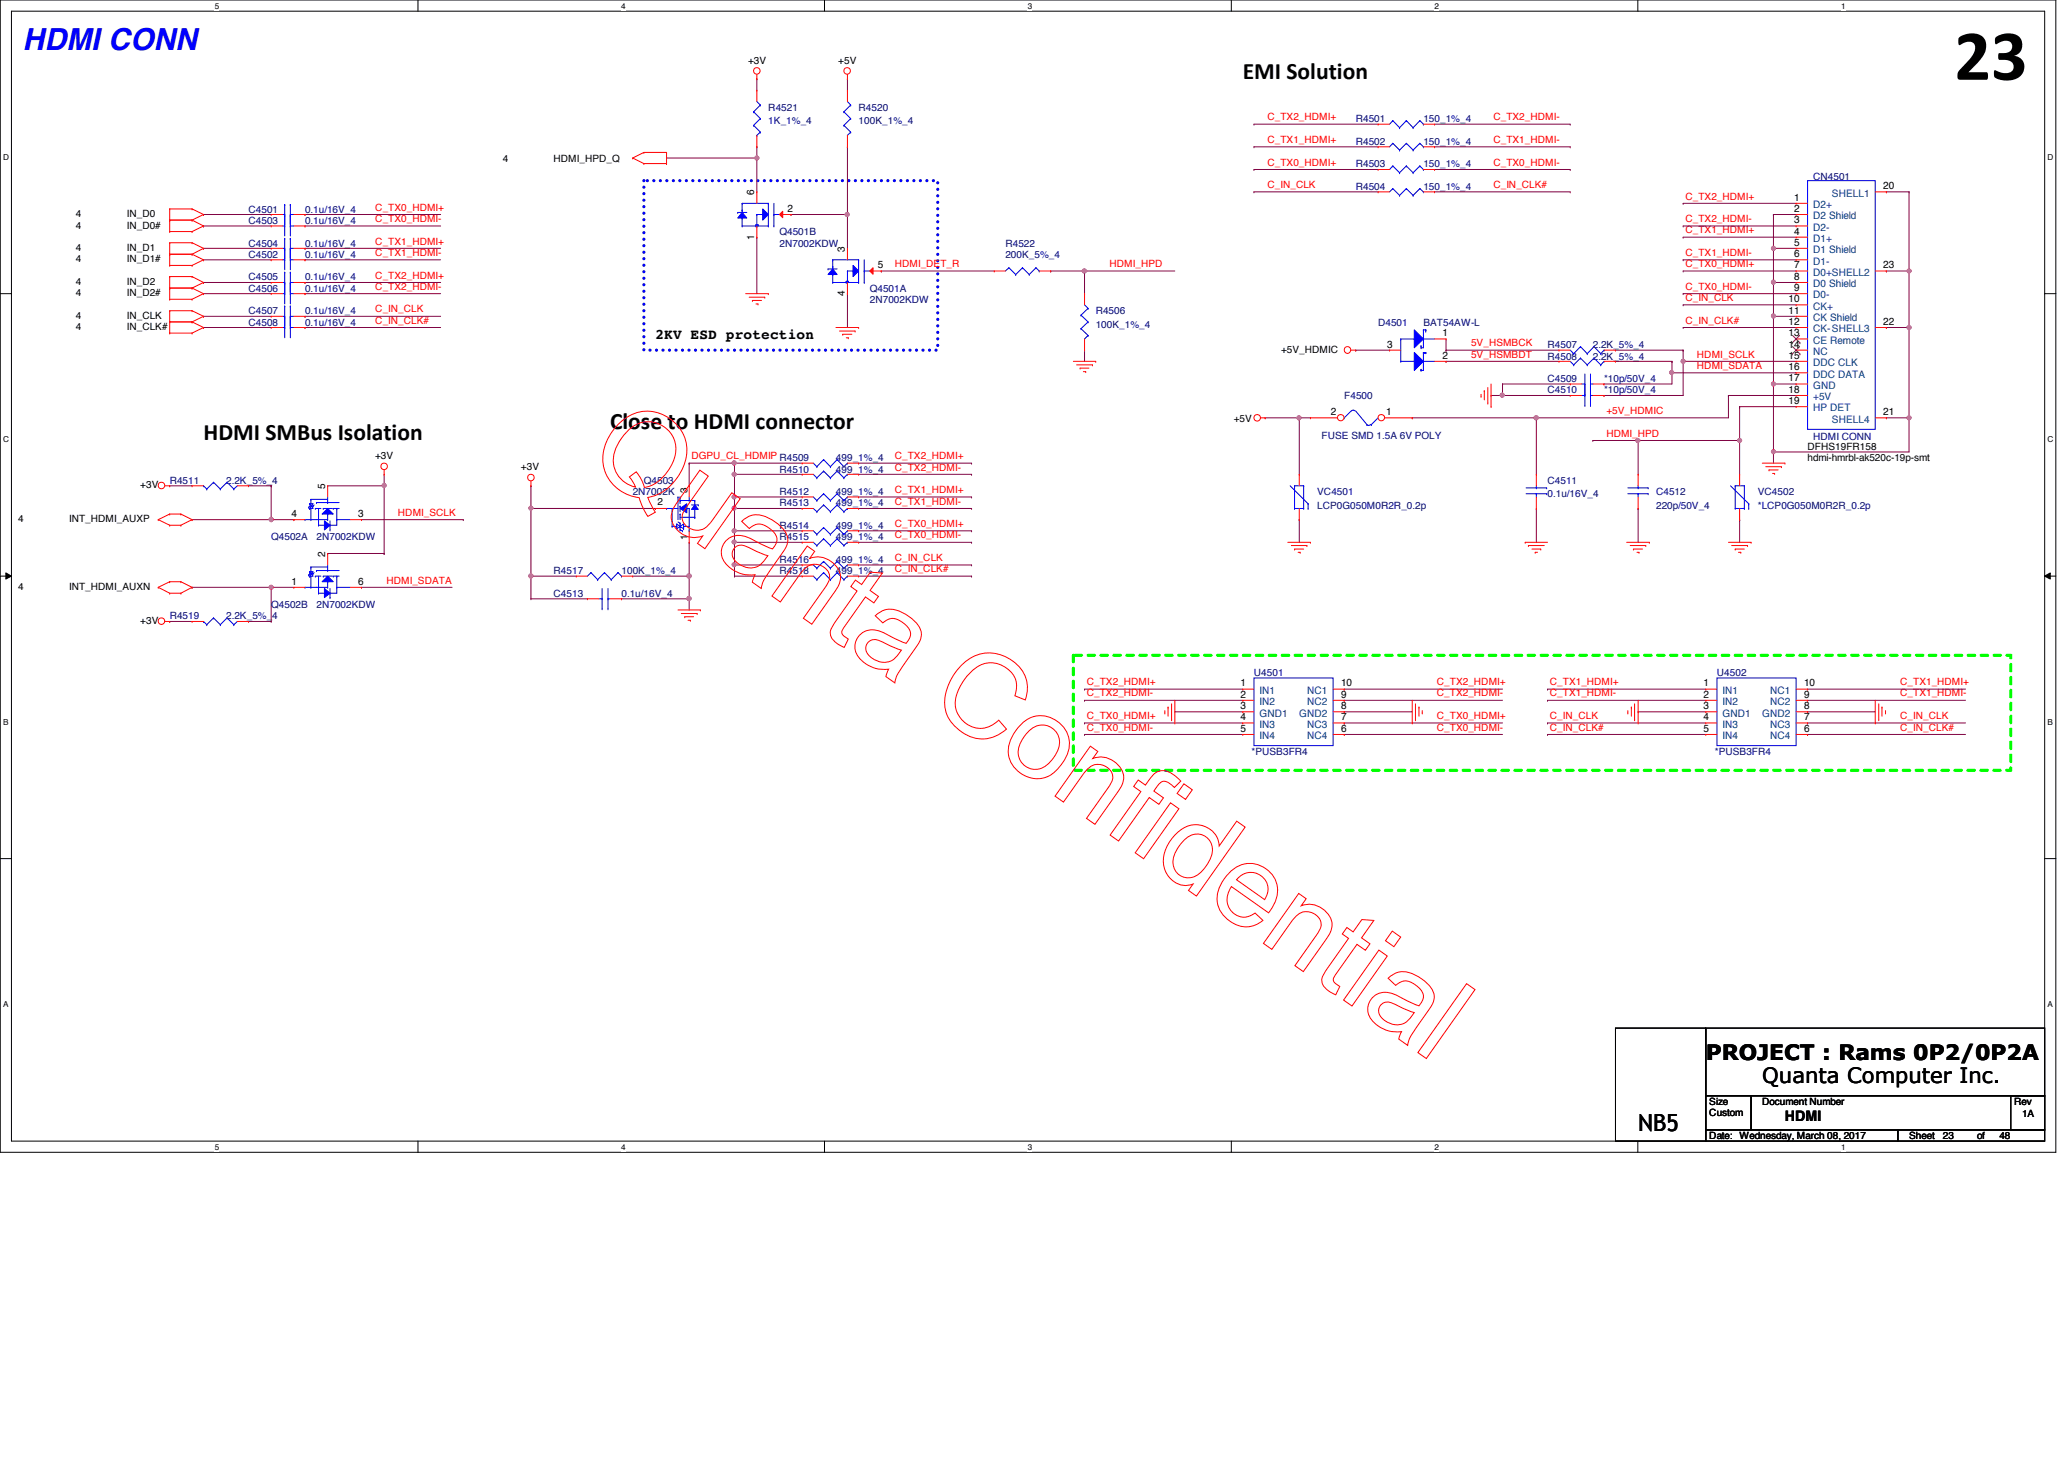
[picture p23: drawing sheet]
<svg xmlns="http://www.w3.org/2000/svg" width="297mm" height="210mm" viewBox="0 0 297 210" stroke-linecap="round" stroke-linejoin="round" font-family="sans-serif">
<defs><g id="words">
<text font-size="10.4" x="281.3" y="11.5">23</text>
<text font-size="4.4" fill="#00f" x="3.3" y="7.2">HDMI CONN</text>
<g font-size="3.4">
<text x="178.9" y="11.3">EMI Solution</text>
<text x="29.3" y="63.3">HDMI SMBus Isolation</text>
<text x="87.8" y="61.7">Close to HDMI connector</text>
<text x="235.8" y="162.6">NB5</text>
</g>
<g font-size="3">
<text x="245.5" y="152.6">PROJECT : Rams 0P2/0P2A</text>
<text x="253.6" y="155.8">Quanta Computer Inc.</text>
</g>
<g font-size="2.1">
<text x="94.3" y="48.8">2KV ESD protection</text>
<text x="256.9" y="161.2">HDMI</text>
</g>
<g font-size="1.5">
<text x="108.5" y="28.1" transform="rotate(-90 108.5 28.1)">6</text>
<text x="258.2" y="28.9">1</text>
<text x="271" y="27.2">20</text>
<text x="108.5" y="34.5" transform="rotate(-90 108.5 34.5)">1</text>
<text x="113.3" y="30.5">2</text>
<text x="258.2" y="32.1">3</text>
<text x="258.2" y="35.3">5</text>
<text x="258.2" y="30.5">2</text>
<text x="258.2" y="33.7">4</text>
<text x="121.6" y="36.2" transform="rotate(-90 121.6 36.2)">3</text>
<text x="126.3" y="38.6">5</text>
<text x="258.2" y="38.6">7</text>
<text x="258.2" y="41.9">9</text>
<text x="258.2" y="37">6</text>
<text x="258.2" y="40.3">8</text>
<text x="271" y="38.6">23</text>
<text x="121.6" y="42.6" transform="rotate(-90 121.6 42.6)">4</text>
<text x="257.4" y="45.1">11</text>
<text x="257.4" y="43.5">10</text>
<text x="257.4" y="46.7">12</text>
<text x="271" y="46.7">22</text>
<text x="199.6" y="50">3</text>
<text x="207.6" y="51.6">2</text>
<text x="207.6" y="48.4">1</text>
<text x="257.4" y="48.4">13</text>
<text x="257.4" y="51.6">15</text>
<text x="257.4" y="50">14</text>
<text x="257.4" y="53.3">16</text>
<text x="191.5" y="59.7">2</text>
<text x="199.5" y="59.7">1</text>
<text x="257.4" y="54.9">17</text>
<text x="257.4" y="58.1">19</text>
<text x="257.4" y="56.5">18</text>
<text x="271" y="59.7">21</text>
<text x="46.8" y="70.4" transform="rotate(-90 46.8 70.4)">5</text>
<text x="41.9" y="74.4">4</text>
<text x="51.6" y="74.4">3</text>
<text x="46.8" y="80.1" transform="rotate(-90 46.8 80.1)">2</text>
<text x="41.9" y="84.1">1</text>
<text x="51.6" y="84.1">6</text>
<text x="178.5" y="98.8">1</text>
<text x="178.5" y="100.4">2</text>
<text x="193" y="100.4">9</text>
<text x="193" y="98.8">10</text>
<text x="245.1" y="98.8">1</text>
<text x="245.1" y="100.4">2</text>
<text x="259.6" y="100.4">9</text>
<text x="259.6" y="98.8">10</text>
<text x="178.5" y="105.3">5</text>
<text x="178.5" y="102">3</text>
<text x="178.5" y="103.6">4</text>
<text x="193" y="103.6">7</text>
<text x="193" y="102">8</text>
<text x="193" y="105.3">6</text>
<text x="245.1" y="105.3">5</text>
<text x="245.1" y="102">3</text>
<text x="245.1" y="103.6">4</text>
<text x="259.6" y="103.6">7</text>
<text x="259.6" y="102">8</text>
<text x="259.6" y="105.3">6</text>
</g>
<g font-size="1.5" fill="#004080">
<text x="260.9" y="29.9">D2+</text>
<text x="263.6" y="28.3">SHELL1</text>
<text x="260.9" y="33.2">D2-</text>
<text x="260.9" y="31.5">D2 Shield</text>
<text x="260.9" y="34.8">D1+</text>
<text x="260.9" y="36.4">D1 Shield</text>
<text x="260.9" y="39.7">D0+SHELL2</text>
<text x="260.9" y="38.1">D1-</text>
<text x="260.9" y="41.3">D0 Shield</text>
<text x="260.9" y="42.9">D0-</text>
<text x="260.9" y="46.2">CK Shield</text>
<text x="260.9" y="44.5">CK+</text>
<text x="260.9" y="47.8">CK-SHELL3</text>
<text x="260.9" y="49.4">CE Remote</text>
<text x="260.9" y="52.7">DDC CLK</text>
<text x="260.9" y="51.1">NC</text>
<text x="260.9" y="55.9">GND</text>
<text x="260.9" y="59.2">HP DET</text>
<text x="260.9" y="54.3">DDC DATA</text>
<text x="260.9" y="57.6">+5V</text>
<text x="263.6" y="60.8">SHELL4</text>
<text x="181.3" y="99.8">IN1</text>
<text x="181.3" y="101.4">IN2</text>
<text x="188.1" y="101.4">NC2</text>
<text x="188.1" y="99.8">NC1</text>
<text x="247.9" y="99.8">IN1</text>
<text x="247.9" y="101.4">IN2</text>
<text x="254.8" y="101.4">NC2</text>
<text x="254.8" y="99.8">NC1</text>
<text x="181.3" y="106.3">IN4</text>
<text x="181.3" y="103.1">GND1</text>
<text x="181.3" y="104.7">IN3</text>
<text x="187" y="103.1">GND2</text>
<text x="188.1" y="104.7">NC3</text>
<text x="188.1" y="106.3">NC4</text>
<text x="247.9" y="106.3">IN4</text>
<text x="247.9" y="103.1">GND1</text>
<text x="247.9" y="104.7">IN3</text>
<text x="253.6" y="103.1">GND2</text>
<text x="254.8" y="104.7">NC3</text>
<text x="254.8" y="106.3">NC4</text>
</g>
<g font-size="1.4">
<text x="107.7" y="9.1">+3V</text>
<text x="120.6" y="9.1">+5V</text>
<text x="72.3" y="23.3">4</text>
<text x="79.7" y="23.3">HDMI_HPD_Q</text>
<text x="10.9" y="32.9">4</text>
<text x="10.9" y="31.2">4</text>
<text x="18.2" y="32.9">IN_D0#</text>
<text x="18.2" y="31.2">IN_D0</text>
<text x="10.9" y="36.1">4</text>
<text x="10.9" y="41">4</text>
<text x="10.9" y="37.8">4</text>
<text x="18.2" y="36.1">IN_D1</text>
<text x="18.2" y="41">IN_D2</text>
<text x="18.2" y="37.8">IN_D1#</text>
<text x="10.9" y="47.5">4</text>
<text x="10.9" y="42.6">4</text>
<text x="10.9" y="45.9">4</text>
<text x="18.2" y="47.5">IN_CLK#</text>
<text x="18.2" y="42.6">IN_D2#</text>
<text x="18.2" y="45.9">IN_CLK</text>
<text x="184.4" y="50.8">+5V_HDMIC</text>
<text x="177.5" y="60.7">+5V</text>
<text x="260.1" y="64.7">DFHS19FR158</text>
<text x="20.2" y="70.3">+3V</text>
<text x="54" y="66">+3V</text>
<text x="75" y="67.6">+3V</text>
<text x="98.9" y="70.9" transform="rotate(-90 98.9 70.9)">3</text>
<text x="260.1" y="66.4">hdmi-hmrbl-ak520c-19p-smt</text>
<text x="2.6" y="75.1">4</text>
<text x="9.9" y="75.1">INT_HDMI_AUXP</text>
<text x="94.6" y="72.7">2</text>
<text x="98.9" y="77.7" transform="rotate(-90 98.9 77.7)">1</text>
<text x="2.6" y="84.9">4</text>
<text x="9.9" y="84.9">INT_HDMI_AUXN</text>
<text x="20.2" y="89.8">+3V</text>
<text x="246" y="159">Size</text>
<text x="246" y="160.5">Custom</text>
<text x="253.6" y="159">Document Number</text>
<text x="289.9" y="159">Rev</text>
<text x="291" y="160.7">1A</text>
<text x="246" y="163.9">Date: Wednesday, March 08, 2017</text>
<text x="274.7" y="163.9">Sheet</text>
<text x="279.6" y="163.9">23</text>
<text x="284.5" y="163.9">of</text>
<text x="287.7" y="163.9">48</text>
</g>
<g font-size="1.4" fill="#000080">
<text x="110.6" y="16">R4521</text>
<text x="110.6" y="17.9">1K_1%_4</text>
<text x="123.6" y="16">R4520</text>
<text x="123.6" y="17.9">100K_1%_4</text>
<text x="195.1" y="17.6">R4501</text>
<text x="204.8" y="17.6">150_1%_4</text>
<text x="195.1" y="20.8">R4502</text>
<text x="204.8" y="20.8">150_1%_4</text>
<text x="195.1" y="27.3">R4504</text>
<text x="195.1" y="24.1">R4503</text>
<text x="204.8" y="27.3">150_1%_4</text>
<text x="204.8" y="24.1">150_1%_4</text>
<text x="260.9" y="25.9">CN4501</text>
<text x="35.8" y="32.2">C4503</text>
<text x="35.8" y="35.5">C4504</text>
<text x="35.8" y="30.6">C4501</text>
<text x="43.9" y="32.2">0.1u/16V_4</text>
<text x="43.9" y="35.5">0.1u/16V_4</text>
<text x="43.9" y="30.6">0.1u/16V_4</text>
<text x="112.2" y="33.9">Q4501B</text>
<text x="112.2" y="35.5">2N7002KDW</text>
<text x="144.7" y="35.5">R4522</text>
<text x="35.8" y="40.3">C4505</text>
<text x="35.8" y="42">C4506</text>
<text x="35.8" y="37.1">C4502</text>
<text x="43.9" y="40.3">0.1u/16V_4</text>
<text x="43.9" y="42">0.1u/16V_4</text>
<text x="43.9" y="37.1">0.1u/16V_4</text>
<text x="125.2" y="42">Q4501A</text>
<text x="144.7" y="37.1">200K_5%_4</text>
<text x="35.8" y="46.9">C4508</text>
<text x="35.8" y="45.2">C4507</text>
<text x="43.9" y="46.9">0.1u/16V_4</text>
<text x="43.9" y="45.2">0.1u/16V_4</text>
<text x="125.2" y="43.6">2N7002KDW</text>
<text x="157.7" y="45.2">R4506</text>
<text x="157.7" y="47.2">100K_1%_4</text>
<text x="198.3" y="46.9">D4501</text>
<text x="204.8" y="46.9">BAT54AW-L</text>
<text x="222.7" y="51.7">R4508</text>
<text x="222.7" y="50.1">R4507</text>
<text x="229.2" y="51.7">2.2K_5%_4</text>
<text x="229.2" y="50.1">2.2K_5%_4</text>
<text x="193.5" y="57.4">F4500</text>
<text x="222.7" y="56.6">C4510</text>
<text x="222.7" y="55">C4509</text>
<text x="230.8" y="56.6">*10p/50V_4</text>
<text x="230.8" y="55">*10p/50V_4</text>
<text x="190.2" y="63.1">FUSE SMD 1.5A 6V POLY</text>
<text x="260.9" y="63.3">HDMI CONN</text>
<text x="24.4" y="69.6">R4511</text>
<text x="32.5" y="69.6">2.2K_5%_4</text>
<text x="91.1" y="71.2">2N7002K</text>
<text x="92.7" y="69.6">Q4503</text>
<text x="112.2" y="68">R4510</text>
<text x="112.2" y="71.2">R4512</text>
<text x="120.3" y="66.4">499_1%_4</text>
<text x="120.3" y="68">499_1%_4</text>
<text x="120.3" y="71.2">499_1%_4</text>
<text x="189.6" y="71.2">VC4501</text>
<text x="222.7" y="69.6">C4511</text>
<text x="222.7" y="71.5">0.1u/16V_4</text>
<text x="238.3" y="71.2">C4512</text>
<text x="253" y="71.2">VC4502</text>
<text x="39" y="77.7">Q4502A</text>
<text x="45.5" y="77.7">2N7002KDW</text>
<text x="112.2" y="77.7">R4515</text>
<text x="112.2" y="76.1">R4514</text>
<text x="112.2" y="72.9">R4513</text>
<text x="120.3" y="77.7">499_1%_4</text>
<text x="120.3" y="76.1">499_1%_4</text>
<text x="120.3" y="72.9">499_1%_4</text>
<text x="189.6" y="73.2">LCP0G050M0R2R_0.2p</text>
<text x="238.3" y="73.2">220p/50V_4</text>
<text x="253" y="73.2">*LCP0G050M0R2R_0.2p</text>
<text x="79.7" y="82.6">R4517</text>
<text x="89.4" y="82.6">100K_1%_4</text>
<text x="112.2" y="81">R4516</text>
<text x="112.2" y="82.6">R4518</text>
<text x="120.3" y="81">499_1%_4</text>
<text x="120.3" y="82.6">499_1%_4</text>
<text x="24.4" y="89.1">R4519</text>
<text x="32.5" y="89.1">2.2K_5%_4</text>
<text x="39" y="87.5">Q4502B</text>
<text x="45.5" y="87.5">2N7002KDW</text>
<text x="79.7" y="85.9">C4513</text>
<text x="89.4" y="85.9">0.1u/16V_4</text>
<text x="180.5" y="97.2">U4501</text>
<text x="247.1" y="97.2">U4502</text>
<text x="180.1" y="108.6">*PUSB3FR4</text>
<text x="246.8" y="108.6">*PUSB3FR4</text>
</g>
<g font-size="1.4" fill="#f00">
<text x="182.4" y="17.3">C_TX2_HDMI+</text>
<text x="214.9" y="17.3">C_TX2_HDMI-</text>
<text x="182.4" y="23.8">C_TX0_HDMI+</text>
<text x="182.4" y="20.6">C_TX1_HDMI+</text>
<text x="214.9" y="20.6">C_TX1_HDMI-</text>
<text x="214.9" y="23.8">C_TX0_HDMI-</text>
<text x="182.4" y="27.1">C_IN_CLK</text>
<text x="214.9" y="27.1">C_IN_CLK#</text>
<text x="242.6" y="28.7">C_TX2_HDMI+</text>
<text x="54" y="30.3">C_TX0_HDMI+</text>
<text x="54" y="32">C_TX0_HDMI-</text>
<text x="54" y="35.2">C_TX1_HDMI+</text>
<text x="242.6" y="33.6">C_TX1_HDMI+</text>
<text x="242.6" y="32">C_TX2_HDMI-</text>
<text x="54" y="40.1">C_TX2_HDMI+</text>
<text x="54" y="41.7">C_TX2_HDMI-</text>
<text x="54" y="36.8">C_TX1_HDMI-</text>
<text x="128.8" y="38.4">HDMI_DET_R</text>
<text x="159.7" y="38.4">HDMI_HPD</text>
<text x="242.6" y="38.4">C_TX0_HDMI+</text>
<text x="242.6" y="41.7">C_TX0_HDMI-</text>
<text x="242.6" y="36.8">C_TX1_HDMI-</text>
<text x="54" y="45">C_IN_CLK</text>
<text x="54" y="46.6">C_IN_CLK#</text>
<text x="242.6" y="43.3">C_IN_CLK</text>
<text x="242.6" y="46.6">C_IN_CLK#</text>
<text x="211.7" y="49.8">5V_HSMBCK</text>
<text x="211.7" y="51.4">5V_HSMBDT</text>
<text x="244.2" y="51.4">HDMI_SCLK</text>
<text x="244.2" y="53.1">HDMI_SDATA</text>
<text x="231.2" y="59.6">+5V_HDMIC</text>
<text x="231.2" y="62.8">HDMI_HPD</text>
<text x="99.5" y="66.1">DGPU_CL_HDMIP R4509</text>
<text x="128.8" y="67.7">C_TX2_HDMI-</text>
<text x="128.8" y="71">C_TX1_HDMI+</text>
<text x="128.8" y="66.1">C_TX2_HDMI+</text>
<text x="57.3" y="74.2">HDMI_SCLK</text>
<text x="128.8" y="75.8">C_TX0_HDMI+</text>
<text x="128.8" y="72.6">C_TX1_HDMI-</text>
<text x="128.8" y="77.5">C_TX0_HDMI-</text>
<text x="55.6" y="83.9">HDMI_SDATA</text>
<text x="128.8" y="80.7">C_IN_CLK</text>
<text x="128.8" y="82.3">C_IN_CLK#</text>
<text x="156.4" y="98.6">C_TX2_HDMI+</text>
<text x="156.4" y="100.2">C_TX2_HDMI-</text>
<text x="206.8" y="98.6">C_TX2_HDMI+</text>
<text x="206.8" y="100.2">C_TX2_HDMI-</text>
<text x="223.1" y="98.6">C_TX1_HDMI+</text>
<text x="223.1" y="100.2">C_TX1_HDMI-</text>
<text x="273.5" y="100.2">C_TX1_HDMI-</text>
<text x="273.5" y="98.6">C_TX1_HDMI+</text>
<text x="156.4" y="103.5">C_TX0_HDMI+</text>
<text x="156.4" y="105.1">C_TX0_HDMI-</text>
<text x="206.8" y="103.5">C_TX0_HDMI+</text>
<text x="206.8" y="105.1">C_TX0_HDMI-</text>
<text x="223.1" y="103.5">C_IN_CLK</text>
<text x="223.1" y="105.1">C_IN_CLK#</text>
<text x="273.5" y="103.5">C_IN_CLK</text>
<text x="273.5" y="105.1">C_IN_CLK#</text>
</g>
<g font-size="1.2">
<text x="30.9" y="1.2">5</text>
<text x="89.4" y="1.2">4</text>
<text x="147.9" y="1.2">3</text>
<text x="206.5" y="1.2">2</text>
<text x="265" y="1.2">1</text>
<text x=".5" y="23">D</text>
<text x="294.7" y="23">D</text>
<text x=".5" y="63.6">C</text>
<text x="294.7" y="63.6">C</text>
<text x=".5" y="104.3">B</text>
<text x="294.7" y="104.3">B</text>
<text x=".5" y="144.9">A</text>
<text x="294.7" y="144.9">A</text>
<text x="30.9" y="165.4">5</text>
<text x="89.4" y="165.4">4</text>
<text x="147.9" y="165.4">3</text>
<text x="206.5" y="165.4">2</text>
<text x="265" y="165.4">1</text>
</g>
</g></defs>
<path d="M0 0h295.9v165.8h-295.9zM1.6 1.6h292.7v162.6h-292.7z" fill="none" stroke="#000" stroke-width=".14"/>
<g fill="#fff">
<path d="M30.9 .2h.6v1.3h-.6z"/>
<path d="M30.9 164.3h.6v1.4h-.6z"/>
</g>
<path d="M60.2 0v1.6M60.2 164.2v1.6" fill="none" stroke="#000" stroke-width=".14"/>
<g fill="#fff">
<path d="M89.4 .2h.6v1.3h-.6z"/>
<path d="M89.4 164.3h.6v1.4h-.6z"/>
</g>
<path d="M118.7 0v1.6M118.7 164.2v1.6" fill="none" stroke="#000" stroke-width=".14"/>
<g fill="#fff">
<path d="M147.9 .2h.6v1.3h-.6z"/>
<path d="M147.9 164.3h.6v1.4h-.6z"/>
</g>
<path d="M177.2 0v1.6M177.2 164.2v1.6" fill="none" stroke="#000" stroke-width=".14"/>
<g fill="#fff">
<path d="M206.5 .2h.5v1.3h-.5z"/>
<path d="M206.5 164.3h.5v1.4h-.5z"/>
</g>
<path d="M235.7 0v1.6M235.7 164.2v1.6" fill="none" stroke="#000" stroke-width=".14"/>
<g fill="#fff">
<path d="M265 .2h.6v1.3h-.6z"/>
<path d="M265 164.3h.6v1.4h-.6z"/>
<path d="M.5 21.9h.8v1.3h-.8z"/>
<path d="M294.7 21.9h.8v1.3h-.8z"/>
<path d="M.5 62.6h.8v1.3h-.8z"/>
<path d="M294.7 62.6h.8v1.3h-.8z"/>
</g>
<path d="M0 42.2h1.6M294.3 42.2h1.6" fill="none" stroke="#000" stroke-width=".14"/>
<g fill="#fff">
<path d="M.5 103.2h.7v1.3h-.7z"/>
<path d="M294.7 103.2h.7v1.3h-.7z"/>
</g>
<path d="M0 82.9h1.6M.8 82.4l.8 .5-.8 .4zM294.3 82.9l.8-.5v.9zM294.3 82.9h1.6" fill="none" stroke="#000" stroke-width=".14"/>
<path d="M.8 82.4l.8 .5-.8 .4zM294.3 82.9l.8-.5v.9z" fill="#000"/>
<g fill="#fff">
<path d="M.5 143.8h.7v1.4h-.7z"/>
<path d="M294.7 143.8h.7v1.4h-.7z"/>
</g>
<path d="M0 123.5h1.6M294.3 123.5h1.6" fill="none" stroke="#000" stroke-width=".14"/>
<path d="M154.5 94.3h134.9v16.5h-134.9z" fill="none" stroke="#0f0" stroke-width=".47" stroke-dasharray=".9 .9"/>
<path d="M92.7 26h42.3v24.4h-42.3z" fill="none" stroke="#00f" stroke-width=".47" stroke-dasharray="0 .9"/>
<path d="M221.1 60.1h.1M221.1 60.1h27.6" fill="none" stroke="#800040" stroke-width=".14"/>
<circle cx="221.1" cy="60.1" r=".31" fill="#f0f"/>
<circle cx="221.1" cy="60.1" r=".31" fill="none" stroke="#f0f" stroke-width=".14"/>
<path d="M182.1 60.1h.1M182.1 60.1h4.9" fill="none" stroke="#800040" stroke-width=".14"/>
<circle cx="186.9" cy="60.1" r=".3" fill="#f0f"/>
<circle cx="186.9" cy="60.1" r=".3" fill="none" stroke="#f0f" stroke-width=".14"/>
<g fill="none" stroke="#800040" stroke-width=".14">
<path d="M271.5 39h.1M271.5 39h3.2M274.7 39h.1M274.7 39v8.1M187 74.8h.1M187 60.1h.1M187 60.1v8.1M187 74.8v3.2M187 60.1h1.6M221.1 73.2h.1M221.1 60.1h.1M221.1 60.1v8.1"/>
<path d="M221.1 73.2v4.8"/>
</g>
<circle cx="274.7" cy="47.1" r=".3" fill="#f0f"/>
<circle cx="274.7" cy="47.1" r=".3" fill="none" stroke="#f0f" stroke-width=".14"/>
<circle cx="274.7" cy="39" r=".3" fill="#f0f"/>
<circle cx="274.7" cy="39" r=".3" fill="none" stroke="#f0f" stroke-width=".14"/>
<path d="M274.7 27.6h.1M274.7 27.6v11.4M271.5 47.1h.1M271.5 47.1h3.2M274.7 47.1h.1M274.7 47.1v17.9M274.7 60.1h.1" fill="none" stroke="#800040" stroke-width=".14"/>
<circle cx="274.7" cy="60.1" r=".3" fill="#f0f"/>
<circle cx="274.7" cy="60.1" r=".3" fill="none" stroke="#f0f" stroke-width=".14"/>
<path d="M255.2 65h.1M255.2 65h19.5" fill="none" stroke="#800040" stroke-width=".14"/>
<circle cx="255.2" cy="65" r=".3" fill="#f0f"/>
<circle cx="255.2" cy="65" r=".3" fill="none" stroke="#f0f" stroke-width=".14"/>
<path d="M255.2 40.6h.1M255.2 40.6h3.3M255.2 40.6v4.9M271.5 60.1h.1M271.5 60.1h3.2" fill="none" stroke="#800040" stroke-width=".14"/>
<circle cx="255.2" cy="45.5" r=".3" fill="#f0f"/>
<circle cx="255.2" cy="45.5" r=".3" fill="none" stroke="#f0f" stroke-width=".14"/>
<circle cx="255.2" cy="40.6" r=".3" fill="#f0f"/>
<circle cx="255.2" cy="40.6" r=".3" fill="none" stroke="#f0f" stroke-width=".14"/>
<g fill="none" stroke="#800040" stroke-width=".14">
<path d="M255.2 30.9h.1M255.2 35.7h.1M255.2 30.9h3.3M255.2 35.7v4.9M255.2 35.7h3.3M240.6 52h.1M240.6 52v1.6M242.2 50.4h.1M242.2 50.4v1.6M250.4 58.5h.1M250.4 58.5h8.1M255.2 45.5h.1"/>
<path d="M255.2 45.5v9.7M255.2 65h.1M255.2 65v1.6"/>
</g>
<circle cx="240.6" cy="53.6" r=".3" fill="#f0f"/>
<circle cx="240.6" cy="53.6" r=".3" fill="none" stroke="#f0f" stroke-width=".14"/>
<path d="M255.2 30.9h.1M255.2 30.9v4.8M250.4 58.5h.1M250.4 58.5v4.9" fill="none" stroke="#800040" stroke-width=".14"/>
<circle cx="255.2" cy="35.7" r=".3" fill="#f0f"/>
<circle cx="255.2" cy="35.7" r=".3" fill="none" stroke="#f0f" stroke-width=".14"/>
<path d="M214.6 56.9h.1M214.6 56.9h11.4M216.2 55.2h.1M216.2 56.9h.1M216.2 55.2h9.8M216.2 55.2v1.7M230.8 56.9h.1M230.8 55.2h.1M230.8 55.2h9.8M230.8 56.9h11.4M255.2 55.2h.1M255.2 55.2h3.3" fill="none" stroke="#800040" stroke-width=".14"/>
<circle cx="216.2" cy="56.8" r=".3" fill="#f0f"/>
<circle cx="216.2" cy="56.8" r=".3" fill="none" stroke="#f0f" stroke-width=".14"/>
<path d="M250.4 63.4h.1M250.4 63.4v4.8" fill="none" stroke="#800040" stroke-width=".14"/>
<circle cx="250.4" cy="63.4" r=".3" fill="#f0f"/>
<circle cx="250.4" cy="63.4" r=".3" fill="none" stroke="#f0f" stroke-width=".14"/>
<path d="M242.2 52h.1M242.2 52v4.9" fill="none" stroke="#800040" stroke-width=".14"/>
<circle cx="242.2" cy="52" r=".3" fill="#f0f"/>
<circle cx="242.2" cy="52" r=".3" fill="none" stroke="#f0f" stroke-width=".14"/>
<g fill="none" stroke="#800040" stroke-width=".14">
<path d="M242.2 34.1h.1M242.2 39h.1M242.2 29.3h.1M242.2 32.5h.1M242.2 37.4h.1M242.2 34.1h16.3M242.2 39h16.3M242.2 29.3h16.3M242.2 32.5h16.3M242.2 37.4h16.3M271.5 27.6h.1M271.5 27.6h3.2"/>
<path d="M240.6 53.6h.1M240.6 53.6v1.6M240.6 53.6h17.9M242.2 52h.1M242.2 42.2h.1M242.2 52h16.3M242.2 42.2h16.3M248.7 56.9h.1M248.7 56.9h9.8M248.7 56.9v3.2M255.2 45.5h.1M255.2 55.2h.1"/>
<path d="M255.2 45.5h3.3M255.2 55.2v9.8M250.4 74.8h.1M250.4 74.8v3.2"/>
</g>
<circle cx="255.2" cy="55.2" r=".3" fill="#f0f"/>
<circle cx="255.2" cy="55.2" r=".3" fill="none" stroke="#f0f" stroke-width=".14"/>
<path d="M235.8 63.4h.1M235.8 63.4v4.8" fill="none" stroke="#800040" stroke-width=".14"/>
<circle cx="235.7" cy="63.4" r=".3" fill="#f0f"/>
<circle cx="235.7" cy="63.4" r=".3" fill="none" stroke="#f0f" stroke-width=".14"/>
<g fill="none" stroke="#800040" stroke-width=".14">
<path d="M180.5 17.9h.1M180.5 17.9h17.8M29.3 37.4h.1M29.3 35.7h.1M29.3 32.5h.1M29.3 30.9h.1M29.3 37.4h9.7M29.3 35.7h9.7M29.3 32.5h9.7M29.3 30.9h9.7M43.9 30.9h.1M43.9 32.5h.1"/>
<path d="M43.9 35.7h.1M43.9 37.4h.1M43.9 37.4h19.5M43.9 35.7h19.5M43.9 32.5h19.5M43.9 30.9h19.5M180.5 27.6h.1M180.5 24.4h.1M180.5 21.1h.1M180.5 27.6h17.8M180.5 24.4h17.8M180.5 21.1h17.8"/>
<path d="M29.3 45.5h.1M29.3 47.1h.1M29.3 42.2h.1M29.3 40.6h.1M29.3 47.1h9.7M29.3 45.5h9.7M29.3 42.2h9.7M29.3 40.6h9.7M43.9 45.5h.1M43.9 47.1h.1M43.9 40.6h.1M43.9 42.2h.1"/>
<path d="M43.9 47.1h19.5M43.9 45.5h19.5M43.9 42.2h19.5M43.9 40.6h19.5M195.1 50.4h.1M195.1 50.4h4.9M208.1 50.4h.1M208.1 50.4h16.3M242.2 43.9h.1M242.2 47.1h.1M242.2 43.9h16.3M242.2 47.1h16.3"/>
<path d="M27.6 74.8h.1M27.6 74.8h11.4M52 74.8h14.7M66.7 74.8h.1M229.2 63.4h.1M229.2 63.4h21.2M235.8 63.4h.1M52 84.5h.1M52 84.5h13.1"/>
</g>
<circle cx="39" cy="74.7" r=".31" fill="#f0f"/>
<circle cx="39" cy="74.7" r=".31" fill="none" stroke="#f0f" stroke-width=".14"/>
<path d="M39 69.9h.1M39 69.9v4.9M47.2 79.6h8.1M55.3 69.9h.1M55.3 79.6h.1M55.3 68.2v11.4" fill="none" stroke="#800040" stroke-width=".14"/>
<circle cx="55.3" cy="69.8" r=".3" fill="#f0f"/>
<circle cx="55.3" cy="69.8" r=".3" fill="none" stroke="#f0f" stroke-width=".14"/>
<path d="M39 74.8h3.3M42.3 74.8h.1M27.6 84.5h.1M27.6 84.5h11.4" fill="none" stroke="#800040" stroke-width=".14"/>
<circle cx="39" cy="84.5" r=".3" fill="#f0f"/>
<circle cx="39" cy="84.5" r=".3" fill="none" stroke="#f0f" stroke-width=".14"/>
<path d="M24.4 69.9h.1M24.4 69.9h3.2M24.4 89.4h.1M24.4 89.4h3.2M39 84.5h.1M39 84.5v4.9M76.4 86.1h.1M76.4 82.9h.1M76.4 86.1h8.1M76.4 82.9v3.2" fill="none" stroke="#800040" stroke-width=".14"/>
<circle cx="76.4" cy="82.9" r=".31" fill="#f0f"/>
<circle cx="76.4" cy="82.9" r=".31" fill="none" stroke="#f0f" stroke-width=".14"/>
<path d="M76.4 82.9h.1M76.4 82.9h6.5M89.4 86.1h.1M99.2 82.9h.1M99.2 82.9v3.2h-9.8" fill="none" stroke="#800040" stroke-width=".14"/>
<circle cx="99.2" cy="86.1" r=".31" fill="#f0f"/>
<circle cx="99.2" cy="86.1" r=".31" fill="none" stroke="#f0f" stroke-width=".14"/>
<circle cx="99.2" cy="82.9" r=".32" fill="#f0f"/>
<circle cx="99.2" cy="82.9" r=".32" fill="none" stroke="#f0f" stroke-width=".14"/>
<path d="M76.4 73.2h17.9M94.3 73.2h.1M99.2 66.6h.1M99.2 66.6h6.5M105.7 66.6h.1M105.7 78h.1M105.7 66.6v1.6M105.7 78h9.7M99.2 86.1h.1M99.2 86.1v1.7M105.7 81.3h.1M105.7 81.3v1.6" fill="none" stroke="#800040" stroke-width=".14"/>
<circle cx="105.7" cy="78" r=".3" fill="#f0f"/>
<circle cx="105.7" cy="78" r=".3" fill="none" stroke="#f0f" stroke-width=".14"/>
<path d="M105.7 76.4h.1M105.7 76.4h9.7" fill="none" stroke="#800040" stroke-width=".14"/>
<circle cx="105.7" cy="76.4" r=".3" fill="#f0f"/>
<circle cx="105.7" cy="76.4" r=".3" fill="none" stroke="#f0f" stroke-width=".14"/>
<path d="M105.7 71.5h.1M105.7 71.5h9.7" fill="none" stroke="#800040" stroke-width=".14"/>
<circle cx="105.7" cy="71.5" r=".3" fill="#f0f"/>
<circle cx="105.7" cy="71.5" r=".3" fill="none" stroke="#f0f" stroke-width=".14"/>
<path d="M105.7 73.2h.1M105.7 73.2h9.7" fill="none" stroke="#800040" stroke-width=".14"/>
<circle cx="105.7" cy="73.1" r=".3" fill="#f0f"/>
<circle cx="105.7" cy="73.1" r=".3" fill="none" stroke="#f0f" stroke-width=".14"/>
<path d="M105.7 76.4h.1M105.7 68.2h.1M105.7 68.2v3.3M105.7 76.4v1.6M105.7 82.9h.1M105.7 81.3h.1M105.7 82.9h9.7M105.7 81.3h9.7" fill="none" stroke="#800040" stroke-width=".14"/>
<circle cx="105.7" cy="81.2" r=".3" fill="#f0f"/>
<circle cx="105.7" cy="81.2" r=".3" fill="none" stroke="#f0f" stroke-width=".14"/>
<path d="M105.7 73.2h.1M105.7 71.5h.1M105.7 66.6h.1M105.7 71.5v4.9M105.7 66.6h9.7" fill="none" stroke="#800040" stroke-width=".14"/>
<circle cx="105.7" cy="66.6" r=".31" fill="#f0f"/>
<circle cx="105.7" cy="66.6" r=".31" fill="none" stroke="#f0f" stroke-width=".14"/>
<path d="M76.4 73.2h.1M76.4 73.2v9.7M105.7 78h.1M105.7 78v3.3" fill="none" stroke="#800040" stroke-width=".14"/>
<circle cx="76.4" cy="73.1" r=".3" fill="#f0f"/>
<circle cx="76.4" cy="73.1" r=".3" fill="none" stroke="#f0f" stroke-width=".14"/>
<path d="M105.7 68.2h.1M105.7 68.2h9.7" fill="none" stroke="#800040" stroke-width=".14"/>
<circle cx="105.7" cy="68.2" r=".3" fill="#f0f"/>
<circle cx="105.7" cy="68.2" r=".3" fill="none" stroke="#f0f" stroke-width=".14"/>
<g fill="none" stroke="#800040" stroke-width=".14">
<path d="M108.9 21.1h.1M108.9 21.1v1.6M208.1 52h.1M208.1 50.4h.1M208.1 52h16.3M208.1 48.8v1.6M47.2 69.9h8.1M55.3 69.9h.1M76.4 69.9h.1M76.4 69.9v3.3M99.2 66.6h.1M99.2 78h.1"/>
<path d="M99.2 66.6v3.3M99.2 78v4.9M203.2 60.1h.1M203.2 60.1h17.9M235.8 73.2h.1M235.8 73.2v4.8M39 84.5h.1M39 84.5h3.3M156.1 99.1h.1M156.1 99.1h22.8M193.5 99.1h.1M193.5 99.1h22.7"/>
<path d="M222.7 99.1h.1M222.7 99.1h22.8M260.1 99.1h.1M260.1 99.1h22.8M156.1 100.8h.1M156.1 104h.1M156.1 105.7h.1M156.1 100.8h22.8M156.1 104h22.8M156.1 105.7h22.8M169.1 102.4h.1M169.1 102.4h9.8"/>
<path d="M193.5 102.4h.1M193.5 100.8h.1M193.5 104h.1M193.5 105.7h.1M193.5 100.8h22.7M193.5 104h22.7M193.5 102.4h9.7M193.5 105.7h22.7M222.7 100.8h.1M222.7 104h.1M222.7 105.7h.1M222.7 100.8h22.8"/>
<path d="M222.7 104h22.8M222.7 105.7h22.8M235.8 102.4h.1M235.8 102.4h9.7M260.1 100.8h.1M260.1 102.4h.1M260.1 104h.1M260.1 105.7h.1M260.1 100.8h22.8M260.1 104h22.8M260.1 102.4h9.8M260.1 105.7h22.8"/>
</g>
<circle cx="108.9" cy="22.7" r=".3" fill="#f0f"/>
<circle cx="108.9" cy="22.7" r=".3" fill="none" stroke="#f0f" stroke-width=".14"/>
<path d="M108.9 11.3h.1M108.9 11.3v1.7M156.1 39h.1M156.1 39h13" fill="none" stroke="#800040" stroke-width=".14"/>
<circle cx="156.1" cy="39" r=".31" fill="#f0f"/>
<circle cx="156.1" cy="39" r=".31" fill="none" stroke="#f0f" stroke-width=".14"/>
<path d="M108.9 22.7h.1M108.9 22.7v4.9M113.8 30.9h.1M113.8 30.9h8.2M122 30.9h.1M122 21.1h.1M122 21.1v14.6M126.8 39h.1M126.8 39h16.3M122 42.2h.1M122 42.2v4.9" fill="none" stroke="#800040" stroke-width=".14"/>
<circle cx="121.9" cy="30.9" r=".3" fill="#f0f"/>
<circle cx="121.9" cy="30.9" r=".3" fill="none" stroke="#f0f" stroke-width=".14"/>
<g fill="none" stroke="#800040" stroke-width=".14">
<path d="M122 11.3h.1M122 11.3v1.7M206.5 17.9h19.5M226 17.9h.1M95.9 22.7h.1M95.9 22.7h13M108.9 34.1h.1M108.9 34.1v8.1M151.2 39h.1M151.2 39h4.9M156.1 39h.1M156.1 39v3.2"/>
<path d="M206.5 21.1h19.5M206.5 27.6h19.5M206.5 24.4h19.5M226 21.1h.1M226 27.6h.1M226 24.4h.1M156.1 50.4h.1M156.1 50.4v1.6M232.5 50.4h9.7M232.5 52h8.1M240.6 52h.1M242.2 50.4h.1"/>
<path d="M35.8 69.9h3.2M39 69.9h.1M123.6 76.4h16.2M123.6 68.2h16.2M123.6 73.2h16.2M123.6 71.5h16.2M123.6 78h16.2M123.6 66.6h16.2M139.8 76.4h.1M139.8 68.2h.1M139.8 73.2h.1M139.8 71.5h.1"/>
<path d="M139.8 78h.1M139.8 66.6h.1M35.8 89.4h3.2M39 89.4h.1M91.1 82.9h8.1M99.2 82.9h.1M123.6 82.9h16.2M123.6 81.3h16.2M139.8 81.3h.1M139.8 82.9h.1"/>
</g>
<g fill="none" stroke="#f00" stroke-width=".14">
<path d="M108.9 11.3h.1M108.9 10.7v.6M122 11.3h.1M122 13h.1M122 10.7v.6M122 13v1.6M122 19.5v1.6M24.4 36.6h.1M24.4 34.9h.1M24.4 33.3h.1M24.4 31.7h.1M24.4 30.1h.1"/>
<path d="M24.4 39.8h.1M24.4 38.2h.1M24.4 36.6h3.2M24.4 30.1v3.2M24.4 34.9v3.3M24.4 39.8v3.3M24.4 34.9h3.2M24.4 33.3h3.2M24.4 31.7h3.2M24.4 30.1h3.2M24.4 39.8h3.2M24.4 38.2h3.2"/>
<path d="M27.6 36.6h.1M27.6 34.9h.1M27.6 33.3h.1M27.6 31.7h.1M27.6 30.1h.1M27.6 39.8h.1M27.6 38.2h.1M27.6 34.9l1.7 .8M27.6 31.7l1.7 .8M27.6 30.1l1.7 .8M27.6 39.8l1.7 .8M27.6 36.6l1.7 .8"/>
<path d="M29.3 35.7h.1M29.3 32.5h.1M29.3 30.9h.1M29.3 37.4h.1M29.3 35.7l-1.7 .9M29.3 32.5l-1.7 .8M29.3 30.9l-1.7 .8M29.3 37.4l-1.7 .8M91.1 22.7h.1M91.1 22.7l1.6 .8M92.7 23.5h.1M92.7 21.9h.1"/>
<path d="M92.7 23.5h3.2M92.7 21.9h3.2M92.7 21.9l-1.6 .8M95.9 23.5h.1M95.9 21.9h.1M95.9 21.9v1.6M122 21.1h.1M198.3 27.6h.1M198.3 27.6h1.7M204.8 27.6h1.7M206.5 27.6h.1M258.5 29.3h.1"/>
<path d="M258.5 32.5h.1M258.5 35.7h.1M258.5 39h.1M258.5 30.9h.1M258.5 34.1h.1M258.5 37.4h.1M258.5 29.3h1.6M258.5 32.5h1.6M258.5 35.7h1.6M258.5 39h1.6M258.5 30.9h1.6M258.5 34.1h1.6"/>
<path d="M258.5 37.4h1.6M269.9 27.6h1.6M269.9 39h1.6M271.5 27.6h.1M271.5 39h.1M24.4 47.9h.1M24.4 46.3h.1M24.4 43.1h.1M24.4 41.4h.1M24.4 44.7h.1M24.4 44.7v3.2M24.4 47.9h3.2"/>
<path d="M24.4 46.3h3.2M24.4 43.1h3.2M24.4 41.4h3.2M24.4 44.7h3.2M27.6 47.9h.1M27.6 46.3h.1M27.6 43.1h.1M27.6 41.4h.1M27.6 44.7h.1M27.6 46.3l1.7 .8M27.6 41.4l1.7 .8M27.6 44.7l1.7 .8"/>
<path d="M29.3 47.1h.1M29.3 42.2h.1M29.3 40.6h.1M29.3 45.5h.1M29.3 47.1l-1.7 .8M29.3 42.2l-1.7 .9M29.3 40.6l-1.7 .8M29.3 45.5l-1.7 .8M39 47.1h.1M39 47.1h1.7M42.3 47.1h1.6M43.9 47.1h.1"/>
<path d="M107.3 42.2h3.3M107.8 42.8h2.3M108.3 43.2h.1M108.3 43.2h1.3M108.8 43.7h.3M109.1 43.7h.1M110.1 42.8h.1M110.6 42.2h.1M120.3 47.1h3.3M120.8 47.6h2.3M121.3 48.1h.1M121.3 48.1h1.3"/>
<path d="M121.8 48.6h.3M122.1 48.6h.1M123.1 47.6h.1M123.6 47.1h.1M154.5 52h3.2M154.9 52.5h2.3M155.4 53h.1M155.4 53h1.3M155.9 53.5h.3M156.2 53.5h.1M157.2 52.5h.1M157.7 52h.1"/>
<path d="M194.4 50.4h.7M195.1 50.4h.1M213.1 57h.1M213.1 56.7v.3M213.6 56.2h.1M213.6 56.2v1.3M214.1 58h.1M214.1 55.8v2.2M214.6 58.5h.1M214.6 55.2v3.3M224.4 52h.1M224.4 52h1.6"/>
<path d="M230.8 52h1.7M232.5 52h.1M258.5 42.2h.1M258.5 45.5h.1M258.5 48.8h.1M258.5 52h.1M258.5 55.2h.1M258.5 58.5h.1M258.5 40.6h.1M258.5 43.9h.1M258.5 47.1h.1M258.5 50.4h.1"/>
<path d="M258.5 53.6h.1M258.5 56.9h.1M258.5 50.4h1.6M258.5 47.1h1.6M258.5 42.2h1.6M258.5 52h1.6M258.5 45.5h1.6M258.5 48.8h1.6M258.5 55.2h1.6M258.5 58.5h1.6M258.5 40.6h1.6M258.5 43.9h1.6"/>
<path d="M258.5 53.6h1.6M258.5 56.9h1.6M269.9 47.1h1.6M271.5 47.1h.1M22.8 74.8h.1M22.8 74.8l1.6 .8M23.7 69.9h.7M24.4 74h.1M24.4 75.6h.1M24.4 69.9h.1M24.4 74l-1.6 .8M24.4 74h1.6"/>
<path d="M24.4 75.6h1.6M26 74h.1M26 75.6h.1M26 74l1.6 .8M27.6 74.8h.1M27.6 74.8l-1.6 .8M55.3 68.2h.1M55.3 67.6v.6M76.4 69.9h.1M76.4 69.2v.7M115.4 66.6h.1M115.4 78h.1"/>
<path d="M115.4 78h1.6M115.4 66.6h1.6M122 78h1.6M122 66.6h1.6M123.6 66.6h.1M123.6 78h.1M181.4 60.1h.7M182.1 60.1h.1M185.3 78h3.3M185.8 78.5h2.3M186.3 79h.1M186.3 79h1.3"/>
<path d="M186.8 79.5h.3M187.1 79.5h.1M188.1 78.5h.1M188.6 78h.1M219.5 78h.1M219.5 78h3.2M220 78.5h.1M220 78.5h2.2M220.5 79h1.2M220.9 79.5h.1M220.9 79.5h.4M221.7 79h.1"/>
<path d="M234.1 78h3.3M234.6 78.5h2.3M235.1 79h.1M235.1 79h1.3M235.6 79.5h.3M235.8 68.2h.1M235.8 73.2h.1M235.8 68.2v1.7M235.8 71.5v1.7M235.9 79.5h.1M236.9 78.5h.1M237.4 78h.1"/>
<path d="M248.7 78h3.3M249.2 78.5h2.3M249.7 79h.1M249.7 79h1.3M250.2 79.5h.3M250.5 79.5h.1M251.5 78.5h.1M252 78h.1M253.6 66.6h3.3M254.1 67.1h2.3M254.6 67.6h.1M254.6 67.6h1.3"/>
<path d="M255.1 68.1h.3M255.4 68.1h.1M256.4 67.1h.1M256.9 66.6h.1M269.9 60.1h1.6M271.5 60.1h.1M22.8 84.5h.1M22.8 84.5l1.6 .8M23.7 89.4h.7M24.4 83.7h.1M24.4 85.3h.1M24.4 89.4h.1"/>
<path d="M24.4 83.7l-1.6 .8M24.4 83.7h1.6M24.4 85.3h1.6M26 83.7h.1M26 85.3h.1M26 83.7l1.6 .8M27.6 84.5h.1M27.6 89.4h.1M27.6 84.5l-1.6 .8M27.6 89.4h1.7M34.2 89.4h1.6M35.8 89.4h.1"/>
<path d="M97.6 87.8h3.2M98 88.3h2.3M98.5 88.7h.1M98.5 88.7h1.3M99 89.2h.4M99.4 89.2h.1M100.3 88.3h.1M100.8 87.8h.1M115.4 81.3h.1M115.4 81.3h1.6M122 81.3h1.6M123.6 81.3h.1"/>
<path d="M167.6 102.6h.1M167.6 102.2v.4M168.1 101.7h.1M168.1 101.7v1.3M168.6 103.5h.1M168.6 101.3v2.2M169.1 104h.1M169.1 100.8v3.2M203.2 104h.1M203.2 100.8v3.2M203.7 103.5h.1M203.7 101.3v2.2"/>
<path d="M204.2 101.7h.1M204.2 101.7v1.3M204.7 102.6h.1M204.7 102.2v.4M234.3 102.6h.1M234.3 102.2v.4M234.8 101.7h.1M234.8 101.7v1.3M235.2 103.5h.1M235.2 101.3v2.2M235.8 104h.1M235.8 100.8v3.2"/>
<path d="M269.9 104h.1M269.9 100.8v3.2M270.4 103.5h.1M270.4 101.3v2.2M270.8 101.7h.1M270.8 101.7v1.3M271.4 102.6h.1M271.4 102.2v.4"/>
<circle cx="108.9" cy="10.2" r=".47"/>
<circle cx="121.9" cy="10.2" r=".47"/>
<circle cx="193.9" cy="50.4" r=".48"/>
<circle cx="23.2" cy="69.8" r=".47"/>
<circle cx="55.3" cy="67.1" r=".47"/>
<circle cx="76.4" cy="68.7" r=".47"/>
<circle cx="180.9" cy="60.1" r=".47"/>
<circle cx="23.2" cy="89.4" r=".47"/>
</g>
<path d="M232.5 147.9h13v16.3h-13zM245.5 147.9h48.8v9.7h-48.8zM245.5 157.6h6.5v5h-6.5zM252 157.6h42.3v5h-42.3zM289.4 157.6h4.9v5h-4.9zM245.5 162.6h27.6v1.6h-27.6zM273.1 162.6h21.2v1.6h-21.2z" fill="none" stroke="#000" stroke-width=".14"/>
<g fill="none" stroke="#00f" stroke-width=".14">
<path d="M121.5 16.1h.1M121.5 18h.1M121.5 16.1l.9 1M121.5 18l.9 1M122 19.5h.1M122 14.6l.4 .5M122.4 15.1h.1M122.4 17.1h.1M122.4 19h.1M122.4 15.1l-.9 1M122.4 17.1l-.9 .9M122.4 19l-.4 .5"/>
<path d="M200.4 27.1h.1M200.4 27.1l-.4 .5M200.4 27.1l1 1M201.4 28.1h.1M202.4 27.1h.1M202.4 27.1l-1 1M202.4 27.1l1 1M203.4 28.1h.1M204.3 27.1h.1M204.3 27.1l-.9 1M204.3 27.1l.5 .5M204.8 27.6h.1"/>
<path d="M260.1 26h9.8v35.8h-9.8zM40.7 47.1h.3M41 47.1h.1M41 45.7h.1M41 45.7v2.9M41.8 45.7h.1M41.8 47.1h.1M41.8 47.1h.5M41.8 45.7v2.9M226 52l.5 .5M226.5 52.5h.1M227.5 51.5h.1"/>
<path d="M227.5 51.5l-1 1M227.5 51.5l.9 1M228.4 52.5h.1M229.4 51.5h.1M229.4 51.5l-1 1M229.4 51.5l1 1M230.4 52.5h.1M230.8 52h.1M230.8 52l-.4 .5M117 66.6l.6 .5M117 78l.6 .5M117.6 67.1h.1"/>
<path d="M117.6 78.5h.1M118.5 66.1h.1M118.5 77.5h.1M118.5 66.1l-.9 1M118.5 66.1l1 1M118.5 77.5l-.9 1M118.5 77.5l1 1M119.5 67.1h.1M119.5 78.5h.1M120.5 66.1h.1M120.5 77.5h.1M120.5 66.1l-1 1"/>
<path d="M120.5 66.1l1 1M120.5 77.5l-1 1M120.5 77.5l1 1M121.5 67.1h.1M121.5 78.5h.1M122 66.6h.1M122 78h.1M122 66.6l-.5 .5M122 78l-.5 .5M234.3 71h2.9M234.3 70.2h2.9M235.8 70.2h.1"/>
<path d="M235.8 71h.1M235.8 69.9v.3M235.8 71v.5M237.2 71h.1M237.2 70.2h.1M29.3 89.4h.1M29.3 89.4l.5 .5M29.8 89.9h.1M30.7 88.9h.1M30.7 88.9l1 1M30.7 88.9l-.9 1M31.7 89.9h.1"/>
<path d="M32.7 88.9h.1M32.7 88.9l1 1M32.7 88.9l-1 1M33.7 89.9h.1M34.2 89.4l-.5 .5M117 81.3l.6 .4M117.6 81.7h.1M118.5 80.8h.1M118.5 80.8l-.9 .9M118.5 80.8l1 .9M119.5 81.7h.1M120.5 80.8h.1"/>
<path d="M120.5 80.8l-1 .9M120.5 80.8l1 .9M121.5 81.7h.1M122 81.3h.1M122 81.3l-.5 .4"/>
</g>
<path d="M257.9 49.3h.1M257.9 50.9h.1M258 48.3l1 1M258 49.9l1 1M259 48.3l-1.1 1M259 49.9l-1.1 1M259 49.3h.1M259 50.9h.1" fill="none" stroke="#804000" stroke-width=".14"/>
<path d="M203.5 47.5l1.3 1.3-1.3 1.2z" fill="#00f"/>
<path d="M203.5 47.5l1.3 1.3-1.3 1.2z" fill="none" stroke="#00f" stroke-width=".14"/>
<path d="M203.5 50.7l1.3 1.3-1.3 1.3z" fill="#00f"/>
<g fill="none" stroke="#00f" stroke-width=".14">
<path d="M194.4 59.1l-.9 1M194.5 59.1l.2-.1 .3 .1M195.1 59.1l1.6 2M201.6 52h.1M201.6 48.8h.1M201.6 52h1.9M201.6 48.8h1.9M201.6 48.8v3.2M203.5 50.7l1.3 1.3-1.3 1.3zM203.5 48.8h.1M204.5 53.3h.1M204.5 53.1h.1"/>
<path d="M204.5 50h.1M204.5 49.7h.1M204.5 49.7v.3M204.5 53.1v.2M204.8 52h.1M204.8 48.8h.1M204.8 50.7h.1M204.8 47.5h.1M204.8 52h1.7M204.8 48.8h1.7M204.8 47.5v2.5h-.3M204.8 50.7v2.6h-.3"/>
<path d="M204.8 50.7h.4M204.8 47.5h.4M205 50.7h.1M205.2 50.7h.1M205.2 47.5h.1M205.2 47.5v.3M205.2 50.7v.2M117 68.2l.6 .5M117.6 68.7h.1M118.5 67.8h.1M118.5 67.8l-.9 .9M118.5 67.8l1 .9"/>
<path d="M119.5 68.7h.1M120.5 67.8h.1M120.5 67.8l-1 .9M120.5 67.8l1 .9M121.5 68.7h.1M122 68.2h.1M122 68.2l-.5 .5M185.7 69.9l2.6 2.6M186.3 69.9h.1M186.3 73.2h.1M186.3 69.9h1.3M186.3 69.9v3.3"/>
<path d="M186.3 73.2h1.3M187.6 73.2h.1M187.6 69.9h.1M187.6 69.9v3.3M188.3 72.5h.1M188.3 73.2h.1M188.3 72.5v.7M193.5 60.1h.1M196.7 61.1h.1M197.3 61l-.3 .2-.3-.1M197.4 61.1h.1M198.3 60.1l-.9 1"/>
</g>
<g fill="none" stroke="#f00" stroke-width=".14">
<path d="M200 50.4h.1M200 50.4h1.6M206.5 52h1.6M206.5 48.8h1.6M208.1 52h.1M208.1 48.8h.1M115.4 68.2h.1M115.4 68.2h1.6M122 68.2h1.6M123.6 68.2h.1M187 68.2h.1M187 74.8h.1"/>
<path d="M187 68.2v1.7M187 73.2v1.6"/>
</g>
<circle cx="198.8" cy="60.1" r=".46" fill="#fff"/>
<g fill="none" stroke="#f00" stroke-width=".14">
<path d="M199.3 60.1h3.9M203.2 60.1h.1"/>
<circle cx="198.8" cy="60.1" r=".46"/>
</g>
<circle cx="193" cy="60.1" r=".46" fill="#fff"/>
<g fill="none" stroke="#f00" stroke-width=".14">
<path d="M39 45.5h.1M39 45.5h1.7M42.3 45.5h1.6M43.9 45.5h.1M188.6 60.1h.1M188.6 60.1h3.9M82.9 82.9h.1M82.9 82.9h1.6M89.4 82.9h1.7M91.1 82.9h.1M245.5 99.1h.1M245.5 99.1h1.6"/>
<path d="M258.5 99.1h1.6M260.1 99.1h.1M245.5 100.8h.1M245.5 105.7h.1M245.5 102.4h.1M245.5 104h.1M245.5 104h1.6M245.5 102.4h1.6M245.5 100.8h1.6M245.5 105.7h1.6M258.5 104h1.6M258.5 102.4h1.6"/>
<path d="M258.5 100.8h1.6M258.5 105.7h1.6M260.1 104h.1M260.1 102.4h.1M260.1 105.7h.1M260.1 100.8h.1"/>
<circle cx="193" cy="60.1" r=".46"/>
</g>
<g fill="none" stroke="#00f" stroke-width=".14">
<path d="M40.7 45.5h.3M41 45.5h.1M41 44h.1M41 44v2.9M41.8 44h.1M41.8 45.5h.1M41.8 45.5h.5M41.8 44v2.9M85 82.4h.1M85 82.4l-.5 .5M85 82.4l1 1M86 83.4h.1"/>
<path d="M87 82.4h.1M87 82.4l-1 1M87 82.4l1 1M88 83.4h.1M88.9 82.4h.1M88.9 82.4l-.9 1M88.9 82.4l.5 .5M89.4 82.9h.1M247.1 97.5h11.4v9.8h-11.4z"/>
</g>
<path d="M97.9 73.2l.9-.7v1.3z" fill="#00f"/>
<path d="M97.9 73.2l.9-.7v1.3z" fill="none" stroke="#00f" stroke-width=".14"/>
<path d="M100 72.6l.5 .7h-1z" fill="#00f"/>
<g fill="none" stroke="#00f" stroke-width=".14">
<path d="M95.9 73.2h.1M95.9 73.2h1.7M96.7 75.7h.1M96.7 75.7h.7M96.7 73.2v2.5M97.4 76.1h.1M97.4 75.4h.1M97.4 75.7h.1M97.4 75.4l.5 .3M97.4 75.4v.7M97.6 71.5h.1M97.6 75.1l.3 .2"/>
<path d="M97.6 71.5v3.3M97.9 72h.1M97.9 74h.1M97.9 72.8h.1M97.9 71.5h.1M97.9 75.7h.1M97.9 75.3h.1M97.9 76.2h.1M97.9 72h2.1M97.9 74.4h2.1M97.9 71.5v1M97.9 72.8v.8"/>
<path d="M97.9 74v.8M97.9 75.3v.9M97.9 75.7l-.5 .4M97.9 75.7l.5 .4M97.9 76.2l.3 .2M98.2 76.4h.1M98.4 75.4h.1M98.4 75.7h.1M98.4 76.1h.1M98.4 75.4l-.5 .3M98.4 75.7h.8M98.4 75.4v.7"/>
<path d="M98.8 73.2h.1M98.8 73.2h.4v3.2M99.2 76.4h.1M99.2 72h.1M99.2 71.5v.5M99.5 72.6h1M100 72.6l.5 .7h-1zM100 72h.1M100 74.4h.1M100 72v.6M100 73.3v1.1M100.5 72.6h.1"/>
</g>
<path d="M94.3 73.2h.1M94.3 73.2h1.6M99.2 69.9h.1M99.2 78h.1M99.2 69.9v1.6M99.2 76.4v1.6" fill="none" stroke="#f00" stroke-width=".14"/>
<path d="M46.4 74l.8-.8 .8 .8z" fill="#00f"/>
<path d="M47.2 73.2l.8 .8h-1.6z" fill="none" stroke="#00f" stroke-width=".14"/>
<path d="M46.7 74.9l.8 .7-.8 .6z" fill="#00f"/>
<g fill="none" stroke="#00f" stroke-width=".14">
<path d="M43.9 74.8h.1M43.9 74.8h3.3M44.4 73h.1M44.6 73.2h.1M44.6 72.5h.1M44.6 72.8h.1M44.6 72.5h.4l-.4 .7M44.6 72.5l.4 .7h-.4M44.6 72.8h.4M44.6 72.8l-.2 .2M44.7 71.8h.1M44.7 72.5h.1"/>
<path d="M44.7 74.8h.1M44.7 71.8h2.5M44.7 71.8v.7M44.7 73.2v1.6M45 72.8h.1M45.2 72.6l-.2 .2M45.4 73.2h.1M45.4 73.2h.8M45.5 72.3h.1M45.5 72.3h3.3M45.8 75.6h.1M45.8 73.2v2.4"/>
<path d="M45.8 75.6h.9M46.5 73.2h.1M46.5 73.2h1.3M46.7 74.9l.8 .7-.8 .6zM46.7 75.6h.1M47.2 74.8h.1M47.2 74h.1M47.2 72.3h.1M47.2 71.5v.8M47.2 74v.8M47.5 75.6h.1M47.5 76.2h.1"/>
<path d="M47.5 74.9v1.3M48 73.2h.1M48 73.2h.8M48.5 73.2h.1M48.5 74.8h.1M48.5 73.2v2.4h-1M48.5 74.8h1.9"/>
</g>
<path d="M42.3 74.8h.1M42.3 74.8h1.6M47.2 69.9h.1M47.2 69.9v1.6M50.4 74.8h1.6M52 74.8h.1" fill="none" stroke="#f00" stroke-width=".14"/>
<path d="M122.8 38.2l.8 .8-.8 .8z" fill="#00f"/>
<path d="M122.8 38.2l.8 .8-.8 .8z" fill="none" stroke="#00f" stroke-width=".14"/>
<path d="M119.8 38.7l.7 .8h-1.3z" fill="#00f"/>
<g fill="none" stroke="#00f" stroke-width=".14">
<path d="M119.2 38.7h.1M119.2 38.7h1.3M119.8 38.7l.7 .8h-1.3zM119.8 37.4h.1M119.8 38.4h.1M119.8 39.5h.1M119.8 37.4h3.8M119.8 37.4v1.3M119.8 39.5v1.1M122 39h.1M122 39v1.6M122 39h.8"/>
<path d="M122.8 39h.1M123.6 37.4h.1M123.6 37.4v3.2M124.4 39h.1M124.4 39h.8M124.4 37.4v3.2M119.8 40.6h.1M119.8 40.6h3.8M121.8 40.5h.1M121.8 40.6h.1M121.8 40.5h.3M121.8 40.5v.1"/>
<path d="M122 40.6h.1M122.1 40.5h.1M122.1 40.5v.1M123.6 40.6h.1M124.4 40.6h.1"/>
</g>
<path d="M125.6 38.5v1l-.4-.5z" fill="#f00"/>
<path d="M122 35.7h.1M122 35.7v1.7M125.2 39l.4-.5v1zM125.2 39h1.6M126.8 39h.1M122 42.2h.1M122 40.6v1.6" fill="none" stroke="#f00" stroke-width=".14"/>
<path d="M109.8 30.1l.8 .8-.8 .8z" fill="#00f"/>
<path d="M109.8 30.1l.8 .8-.8 .8z" fill="none" stroke="#00f" stroke-width=".14"/>
<path d="M106.8 30.6l.7 .8h-1.3z" fill="#00f"/>
<g fill="none" stroke="#00f" stroke-width=".14">
<path d="M106.2 30.6h.1M106.2 30.6h1.3M106.8 30.6l.7 .8h-1.3zM106.8 29.3h.1M106.8 30.2h.1M106.8 32.5h.1M106.8 31.4h.1M106.8 29.3h3.8M106.8 32.5h3.8M106.8 29.3v1.3M106.8 31.4v1.1M108.8 32.3h.1"/>
<path d="M108.8 32.5h.1M108.8 32.3h.3M108.8 32.3v.2M108.9 32.5h.1M108.9 30.9h.1M108.9 30.9v1.6M108.9 30.9h.9M109.1 32.3h.1M109.1 32.3v.2M109.8 30.9h.1M110.6 29.3h.1M110.6 32.5h.1"/>
<path d="M110.6 29.3v3.2M111.4 30.9h.1M111.4 32.5h.1M111.4 30.9h.8M111.4 29.3v3.2"/>
</g>
<path d="M112.2 30.9l.4-.5v.9z" fill="#f00"/>
<g fill="none" stroke="#f00" stroke-width=".14">
<path d="M108.9 13h.1M108.9 13v1.6M108.9 19.5v1.6M39 32.5h.1M39 32.5h1.7M42.3 32.5h1.6M43.9 32.5h.1M108.9 27.6h.1M108.9 34.1h.1M108.9 21.1h.1M108.9 27.6v1.7M108.9 32.5v1.6"/>
<path d="M112.2 30.9l.4-.5v.9zM112.2 30.9h1.6M113.8 30.9h.1M198.3 24.4h.1M198.3 24.4h1.7M204.8 24.4h1.7M206.5 24.4h.1M39 40.6h.1M39 42.2h.1M39 40.6h1.7M39 42.2h1.7M42.3 40.6h1.6"/>
<path d="M42.3 42.2h1.6M43.9 40.6h.1M43.9 42.2h.1M226 56.9h.1M226 55.2h.1M226 56.9h1.6M226 55.2h1.6M229.2 56.9h1.6M229.2 55.2h1.6M230.8 56.9h.1M230.8 55.2h.1M115.4 76.4h.1"/>
<path d="M115.4 73.2h.1M115.4 71.5h.1M115.4 76.4h1.6M115.4 73.2h1.6M115.4 71.5h1.6M122 76.4h1.6M122 73.2h1.6M122 71.5h1.6M123.6 76.4h.1M123.6 73.2h.1M123.6 71.5h.1M221.1 68.2h.1"/>
<path d="M221.1 73.2h.1M221.1 68.2v1.7M221.1 71.5v1.7M250.4 68.2h.1M250.4 74.8h.1M250.4 68.2v1.7M250.4 73.2v1.6M84.5 86.1h.1M84.5 86.1h1.7M87.8 86.1h1.6M89.4 86.1h.1M115.4 82.9h.1"/>
<path d="M115.4 82.9h1.6M122 82.9h1.6M123.6 82.9h.1M178.9 99.1h.1M178.9 99.1h1.6M191.9 99.1h1.6M193.5 99.1h.1M178.9 100.8h.1M178.9 105.7h.1M178.9 102.4h.1M178.9 104h.1M178.9 104h1.6"/>
<path d="M178.9 102.4h1.6M178.9 100.8h1.6M178.9 105.7h1.6M191.9 104h1.6M191.9 102.4h1.6M191.9 100.8h1.6M191.9 105.7h1.6M193.5 104h.1M193.5 102.4h.1M193.5 105.7h.1M193.5 100.8h.1"/>
</g>
<g fill="none" stroke="#00f" stroke-width=".14">
<path d="M108.5 16.1h.1M108.5 18h.1M108.5 16.1l.9 1M108.5 18l.9 1M108.9 19.5h.1M108.9 14.6l.5 .5M109.4 15.1h.1M109.4 17.1h.1M109.4 19h.1M109.4 15.1l-.9 1M109.4 17.1l-.9 .9M109.4 19l-.5 .5"/>
<path d="M40.7 32.5h.3M41 39.2h.1M41 32.5h.1M41 31h.1M41 31v3M41 39.2v4.5M41.8 39.2h.1M41.8 31h.1M41.8 32.5h.1M41.8 31v3M41.8 39.2v4.5M41.8 32.5h.5"/>
<path d="M200.4 23.9h.1M200.4 23.9l-.4 .5M200.4 23.9l1 .9M201.4 24.8h.1M202.4 23.9h.1M202.4 23.9l-1 .9M202.4 23.9l1 .9M203.4 24.8h.1M204.3 23.9h.1M204.3 23.9l-.9 .9M204.3 23.9l.5 .5M204.8 24.4h.1"/>
<path d="M40.7 40.6h.3M40.7 42.2h.3M41 40.6h.1M41 42.2h.1M41 40.8h.1M41.8 40.6h.1M41.8 40.8h.1M41.8 42.2h.1M41.8 40.6h.5M41.8 42.2h.5M227.6 56.9h.5M227.6 55.2h.5"/>
<path d="M228.1 58.3h.1M228.1 56.9h.1M228.1 56.7h.1M228.1 55.2h.1M228.1 53.8v4.5M228.9 56.9h.1M228.9 58.3h.1M228.9 55.2h.1M228.9 56.7h.1M228.9 56.9h.3M228.9 53.8v4.5M228.9 55.2h.3"/>
<path d="M117 76.4l.6 .5M117 73.2l.6 .4M117 71.5l.6 .5M117.6 76.9h.1M117.6 73.6h.1M117.6 72h.1M118.5 75.9h.1M118.5 72.6h.1M118.5 71h.1M118.5 75.9l-.9 1M118.5 75.9l1 1M118.5 72.6l-.9 1"/>
<path d="M118.5 72.6l1 1M118.5 71l-.9 1M118.5 71l1 1M119.5 76.9h.1M119.5 73.6h.1M119.5 72h.1M120.5 75.9h.1M120.5 72.6h.1M120.5 71h.1M120.5 75.9l-1 1M120.5 75.9l1 1M120.5 72.6l-1 1"/>
<path d="M120.5 72.6l1 1M120.5 71l-1 1M120.5 71l1 1M121.5 76.9h.1M121.5 73.6h.1M121.5 72h.1M122 76.4h.1M122 73.2h.1M122 71.5h.1M122 76.4l-.5 .5M122 73.2l-.5 .4M122 71.5l-.5 .5"/>
<path d="M219.6 71h3M219.6 70.2h3M221.1 70.2h.1M221.1 71h.1M221.1 69.9v.3M221.1 71v.5M222.6 71h.1M222.6 70.2h.1M249 69.9l2.7 2.6M249.7 69.9h.1M249.7 73.2h.1M249.7 69.9h1.3"/>
<path d="M249.7 69.9v3.3M249.7 73.2h1.3M251 73.2h.1M251 69.9h.1M251 69.9v3.3M251.7 72.5h.1M251.7 73.2h.1M251.7 72.5v.7M86.2 86.1h.5M86.7 87.6h.1M86.7 86.1h.1M86.7 84.7v2.9"/>
<path d="M87.5 86.1h.1M87.5 87.6h.1M87.5 86.1h.3M87.5 84.7v2.9M117 82.9l.6 .5M117.6 83.4h.1M118.5 82.4h.1M118.5 82.4l-.9 1M118.5 82.4l1 1M119.5 83.4h.1M120.5 82.4h.1M120.5 82.4l-1 1"/>
<path d="M120.5 82.4l1 1M121.5 83.4h.1M122 82.9h.1M122 82.9l-.5 .5M180.5 97.5h11.4v9.8h-11.4z"/>
</g>
<path d="M47.2 82.9l.8 .8h-1.6z" fill="#00f"/>
<path d="M47.2 82.9l.8 .8h-1.6z" fill="none" stroke="#00f" stroke-width=".14"/>
<path d="M46.7 84.7l.8 .6-.8 .7z" fill="#00f"/>
<g fill="none" stroke="#00f" stroke-width=".14">
<path d="M200.4 17.4h.1M200.4 17.4l-.4 .5M200.4 17.4l1 1M201.4 18.4h.1M202.4 17.4h.1M202.4 17.4l-1 1M202.4 17.4l1 1M203.4 18.4h.1M204.3 17.4h.1M204.3 17.4l-.9 1M204.3 17.4l.5 .5M204.8 17.9h.1"/>
<path d="M40.7 35.7h.3M40.7 37.4h.3M40.7 30.9h.3M41 35.7h.1M41 34.3h.1M41 37.4h.1M41 35.9h.1M41 30.9h.1M41 29.4h.1M41 29.4v2.9M41 34.3v4.5M41.8 34.3h.1"/>
<path d="M41.8 35.7h.1M41.8 35.9h.1M41.8 37.4h.1M41.8 29.4h.1M41.8 30.9h.1M41.8 35.7h.5M41.8 29.4v2.9M41.8 34.3v4.5M41.8 37.4h.5M41.8 30.9h.5M145.2 38.5h.1M145.2 38.5l-.5 .5"/>
<path d="M145.2 38.5l1 1M146.2 39.5h.1M147.1 38.5h.1M147.1 38.5l-.9 1M147.1 38.5l1 1M148.1 39.5h.1M149.1 38.5h.1M149.1 38.5l-1 1M149.1 38.5l.5 .5M149.6 39h.1M200.4 20.6h.1M200.4 20.6l-.4 .5"/>
<path d="M200.4 20.6l1 1M201.4 21.6h.1M202.4 20.6h.1M202.4 20.6l-1 1M202.4 20.6l1 1M203.4 21.6h.1M204.3 20.6h.1M204.3 20.6l-.9 1M204.3 20.6l.5 .5M204.8 21.1h.1M155.6 45.3h.1M155.6 47.3h.1"/>
<path d="M155.6 45.3l1 1M155.6 47.3l1 1M156.1 48.8h.1M156.1 43.9l.5 .5M156.6 44.4h.1M156.6 46.3h.1M156.6 48.3h.1M156.6 44.4l-1 .9M156.6 46.3l-1 1M156.6 48.3l-.5 .5M226 50.4l.5 .5M226.5 50.9h.1"/>
<path d="M227.5 49.9h.1M227.5 49.9l-1 1M227.5 49.9l.9 1M228.4 50.9h.1M229.4 49.9h.1M229.4 49.9l-1 1M229.4 49.9l1 1M230.4 50.9h.1M230.8 50.4h.1M230.8 50.4l-.4 .5M29.3 69.9h.1M29.3 69.9l.5 .5"/>
<path d="M29.8 70.4h.1M30.7 69.4h.1M30.7 69.4l1 1M30.7 69.4l-.9 1M31.7 70.4h.1M32.7 69.4h.1M32.7 69.4l1 1M32.7 69.4l-1 1M33.7 70.4h.1M34.2 69.9l-.5 .5M43.9 84.5h.1M43.9 84.5h3.3"/>
<path d="M44.4 82.7h.1M44.6 82.9h.1M44.6 82.3h.1M44.6 82.5h.1M44.6 82.3h.4l-.4 .6M44.6 82.3l.4 .6h-.4M44.6 82.5h.4M44.6 82.5l-.2 .2M44.7 81.6h.1M44.7 82.3h.1M44.7 84.5h.1M44.7 81.6h2.5"/>
<path d="M44.7 81.6v.7M44.7 82.9v1.6M45 82.5h.1M45.2 82.4l-.2 .1M45.4 82.9h.1M45.4 82.9h.8M45.5 82.1h.1M45.5 82.1h3.3M45.8 85.3h.1M45.8 82.9v2.4M45.8 85.3h.9M46.5 82.9h.1"/>
<path d="M46.5 82.9h1.3M46.7 84.7l.8 .6-.8 .7zM46.7 85.3h.1M47.2 84.5h.1M47.2 83.7h.1M47.2 82.1h.1M47.2 81.3v.8M47.2 83.7v.8M47.5 85.3h.1M47.5 86h.1M47.5 84.7v1.3M48 82.9h.1"/>
<path d="M48 82.9h.8M48.5 82.9h.1M48.5 84.5h.1M48.5 82.9v2.4h-1M48.5 84.5h1.9"/>
</g>
<g fill="none" stroke="#f00" stroke-width=".14">
<path d="M198.3 17.9h.1M198.3 17.9h1.7M204.8 17.9h1.7M206.5 17.9h.1M39 35.7h.1M39 37.4h.1M39 30.9h.1M39 35.7h1.7M39 37.4h1.7M39 30.9h1.7M42.3 35.7h1.6M42.3 37.4h1.6"/>
<path d="M42.3 30.9h1.6M43.9 35.7h.1M43.9 37.4h.1M43.9 30.9h.1M143.1 39h.1M143.1 39h1.6M149.6 39h1.6M151.2 39h.1M198.3 21.1h.1M198.3 21.1h1.7M204.8 21.1h1.7M206.5 21.1h.1"/>
<path d="M156.1 42.2h.1M156.1 50.4h.1M156.1 42.2v1.7M156.1 48.8v1.6M224.4 50.4h.1M224.4 50.4h1.6M230.8 50.4h1.7M232.5 50.4h.1M27.6 69.9h.1M27.6 69.9h1.7M34.2 69.9h1.6M35.8 69.9h.1"/>
<path d="M47.2 79.6h.1M47.2 79.6v1.7M42.3 84.5h.1M42.3 84.5h1.6M50.4 84.5h1.6M52 84.5h.1"/>
</g>
<circle cx="221.1" cy="60.1" r=".31" fill="#f0f"/>
<circle cx="221.1" cy="60.1" r=".31" fill="none" stroke="#f0f" stroke-width=".14"/>
<circle cx="186.9" cy="60.1" r=".3" fill="#f0f"/>
<circle cx="186.9" cy="60.1" r=".3" fill="none" stroke="#f0f" stroke-width=".14"/>
<circle cx="274.7" cy="47.1" r=".3" fill="#f0f"/>
<circle cx="274.7" cy="47.1" r=".3" fill="none" stroke="#f0f" stroke-width=".14"/>
<circle cx="274.7" cy="39" r=".3" fill="#f0f"/>
<circle cx="274.7" cy="39" r=".3" fill="none" stroke="#f0f" stroke-width=".14"/>
<circle cx="274.7" cy="60.1" r=".3" fill="#f0f"/>
<circle cx="274.7" cy="60.1" r=".3" fill="none" stroke="#f0f" stroke-width=".14"/>
<circle cx="255.2" cy="65" r=".3" fill="#f0f"/>
<circle cx="255.2" cy="65" r=".3" fill="none" stroke="#f0f" stroke-width=".14"/>
<circle cx="255.2" cy="45.5" r=".3" fill="#f0f"/>
<circle cx="255.2" cy="45.5" r=".3" fill="none" stroke="#f0f" stroke-width=".14"/>
<circle cx="255.2" cy="40.6" r=".3" fill="#f0f"/>
<circle cx="255.2" cy="40.6" r=".3" fill="none" stroke="#f0f" stroke-width=".14"/>
<circle cx="240.6" cy="53.6" r=".3" fill="#f0f"/>
<circle cx="240.6" cy="53.6" r=".3" fill="none" stroke="#f0f" stroke-width=".14"/>
<circle cx="255.2" cy="35.7" r=".3" fill="#f0f"/>
<circle cx="255.2" cy="35.7" r=".3" fill="none" stroke="#f0f" stroke-width=".14"/>
<circle cx="216.2" cy="56.8" r=".3" fill="#f0f"/>
<circle cx="216.2" cy="56.8" r=".3" fill="none" stroke="#f0f" stroke-width=".14"/>
<circle cx="250.4" cy="63.4" r=".3" fill="#f0f"/>
<circle cx="250.4" cy="63.4" r=".3" fill="none" stroke="#f0f" stroke-width=".14"/>
<circle cx="242.2" cy="52" r=".3" fill="#f0f"/>
<circle cx="242.2" cy="52" r=".3" fill="none" stroke="#f0f" stroke-width=".14"/>
<circle cx="255.2" cy="55.2" r=".3" fill="#f0f"/>
<circle cx="255.2" cy="55.2" r=".3" fill="none" stroke="#f0f" stroke-width=".14"/>
<circle cx="235.7" cy="63.4" r=".3" fill="#f0f"/>
<circle cx="235.7" cy="63.4" r=".3" fill="none" stroke="#f0f" stroke-width=".14"/>
<circle cx="39" cy="74.7" r=".31" fill="#f0f"/>
<circle cx="39" cy="74.7" r=".31" fill="none" stroke="#f0f" stroke-width=".14"/>
<circle cx="55.3" cy="69.8" r=".3" fill="#f0f"/>
<circle cx="55.3" cy="69.8" r=".3" fill="none" stroke="#f0f" stroke-width=".14"/>
<circle cx="39" cy="84.5" r=".3" fill="#f0f"/>
<circle cx="39" cy="84.5" r=".3" fill="none" stroke="#f0f" stroke-width=".14"/>
<circle cx="76.4" cy="82.9" r=".31" fill="#f0f"/>
<circle cx="76.4" cy="82.9" r=".31" fill="none" stroke="#f0f" stroke-width=".14"/>
<circle cx="99.2" cy="86.1" r=".31" fill="#f0f"/>
<circle cx="99.2" cy="86.1" r=".31" fill="none" stroke="#f0f" stroke-width=".14"/>
<circle cx="99.2" cy="82.9" r=".32" fill="#f0f"/>
<circle cx="99.2" cy="82.9" r=".32" fill="none" stroke="#f0f" stroke-width=".14"/>
<circle cx="105.7" cy="78" r=".3" fill="#f0f"/>
<circle cx="105.7" cy="78" r=".3" fill="none" stroke="#f0f" stroke-width=".14"/>
<circle cx="105.7" cy="76.4" r=".3" fill="#f0f"/>
<circle cx="105.7" cy="76.4" r=".3" fill="none" stroke="#f0f" stroke-width=".14"/>
<circle cx="105.7" cy="71.5" r=".3" fill="#f0f"/>
<circle cx="105.7" cy="71.5" r=".3" fill="none" stroke="#f0f" stroke-width=".14"/>
<circle cx="105.7" cy="73.1" r=".3" fill="#f0f"/>
<circle cx="105.7" cy="73.1" r=".3" fill="none" stroke="#f0f" stroke-width=".14"/>
<circle cx="105.7" cy="81.2" r=".3" fill="#f0f"/>
<circle cx="105.7" cy="81.2" r=".3" fill="none" stroke="#f0f" stroke-width=".14"/>
<circle cx="105.7" cy="66.6" r=".31" fill="#f0f"/>
<circle cx="105.7" cy="66.6" r=".31" fill="none" stroke="#f0f" stroke-width=".14"/>
<circle cx="76.4" cy="73.1" r=".3" fill="#f0f"/>
<circle cx="76.4" cy="73.1" r=".3" fill="none" stroke="#f0f" stroke-width=".14"/>
<circle cx="105.7" cy="68.2" r=".3" fill="#f0f"/>
<circle cx="105.7" cy="68.2" r=".3" fill="none" stroke="#f0f" stroke-width=".14"/>
<circle cx="108.9" cy="22.7" r=".3" fill="#f0f"/>
<circle cx="108.9" cy="22.7" r=".3" fill="none" stroke="#f0f" stroke-width=".14"/>
<circle cx="156.1" cy="39" r=".31" fill="#f0f"/>
<circle cx="156.1" cy="39" r=".31" fill="none" stroke="#f0f" stroke-width=".14"/>
<circle cx="121.9" cy="30.9" r=".3" fill="#f0f"/>
<circle cx="121.9" cy="30.9" r=".3" fill="none" stroke="#f0f" stroke-width=".14"/>
<g fill="none" stroke="#f00" stroke-width=".14">
<path d="M88.8 61.2a5.7 5.7 0 0 1 7.9-.8 5.7 5.7 0 0 1 1.1 7.8 6.7 6.7 0 0 1-4.6 3.4l1.1 2.1-1.1 .6-.7-1.3-.5-1.4a5.7 5.7 0 0 1-4.2-9zM90.3 62.1a4 4 0 0 1 5.4-.6 4 4 0 0 1 1 5.3 5.8 5.8 0 0 1-4 3.3l-.5-1.3-.6-.9-1 .7 .5 .7 .4 .8a4 4 0 0 1-2.5-6.4zM100.7 67.6l1.2 .9-3.1 4.4a1.91 1.91 0 0 0-.3 2.5 2.29 2.29 0 0 0 3.8-.2l3-4.3 1.2 .8-5.1 7.2-1-.7 .7-1.1a3.3 3.3 0 0 1-4.5-2.9l.1-.6 .4-.8zM105.8 78.8a1.63 1.63 0 0 1 2 0l1.5 .7 1.2 .4-.3 .5a2.65 2.65 0 0 1-4.5 .2 1.31 1.31 0 0 1 .1-1.8zM106.7 75a3.1 3.1 0 0 1 4.1-.4 4.5 4.5 0 0 1 2.6 2.9 3.3 3.3 0 0 1-1 2.3l-1.1 1.6a7.2 7.2 0 0 0-1.7 3.3l-1.3-.9 .4-1.1a4.5 4.5 0 0 1-4.8-2.7 2.56 2.56 0 0 1 1-2.6 2.56 2.56 0 0 1 2.8-.1l2.2 1.1 1.3 .6a1.66 1.66 0 0 0-.2-2.8l-.3-.2a1.96 1.96 0 0 0-2.9 0zM116.2 78.6l1 .7-.7 1a3.3 3.3 0 0 1 4.5 3l-.2 .6-.4 .8-3.6 5.1-1.2-.8 3.1-4.4a1.95 1.95 0 0 0 .3-2.6 2.21 2.21 0 0 0-3.5 .2l-3.2 4.4-1.2-.8zM123.1 83.5l.9 .6 1.3-1.8 1.7 .1-1.8 2.5 1.2 .9-.6 .9-1.2-.8-3.2 4.5a.77 .77 0 0 0 .3 1.3l.4 .2-.6 1.2a2.86 2.86 0 0 1-2-2l.1-.5 .5-1 3.2-4.6-.9-.6zM125 92.4a1.63 1.63 0 0 1 2 0l1.5 .7 1.2 .4-.3 .5a2.65 2.65 0 0 1-4.5 .2 1.31 1.31 0 0 1 .1-1.8zM126 88.6a3.1 3.1 0 0 1 4-.4 4.5 4.5 0 0 1 2.6 2.9 3.3 3.3 0 0 1-.9 2.3l-1.2 1.6a7.2 7.2 0 0 0-1.7 3.2l-1.3-.9 .4-1a4.5 4.5 0 0 1-4.8-2.7 2.56 2.56 0 0 1 1.1-2.6 2.56 2.56 0 0 1 2.7-.1l2.2 1.1 1.3 .6a1.66 1.66 0 0 0-.1-2.8l-.4-.2a1.96 1.96 0 0 0-2.8 0zM138.2 95.9a5.5 5.5 0 0 1 5.7-1.7 5.5 5.5 0 0 1 3.9 4.4 5.2 5.2 0 0 1-.2 2.1l-1.5-.6a3.3 3.3 0 0 0-2.1-4.5 3.9 3.9 0 0 0-4.6 1.4 6.7 6.7 0 0 0-1.9 4.6 3.6 3.6 0 0 0 2.5 3 3.6 3.6 0 0 0 3.7-1l1.1 1.3a5.1 5.1 0 0 1-7.3-.4 5 5 0 0 1-1.1-5.7l.7-1.5zM147 104.2a4.1 4.1 0 0 1 5.1-.5 4.1 4.1 0 0 1 1.5 4.9 5.8 5.8 0 0 1-3.4 3.3 4.1 4.1 0 0 1-4.5-1.9 4.1 4.1 0 0 1 .5-4.9zM148.2 105.1a2.55 2.55 0 0 1 3.5-.1 2.55 2.55 0 0 1 .3 3.4 3.6 3.6 0 0 1-3.3 2.3 2.58 2.58 0 0 1-1.7-4.2z"/>
<path d="M156.9 107.4l1.1 .7-.7 1a3.3 3.3 0 0 1 4.4 3l-.1 .6-.4 .8-3.6 5.1-1.2-.9 3.1-4.3a1.95 1.95 0 0 0 .3-2.6 2.21 2.21 0 0 0-3.6 .2l-3.2 4.4-1.2-.9zM163.8 112.2l1 .8 .6-.8a2.18 2.18 0 0 1 3.5-.7l1 .9-.9 .9a1.78 1.78 0 0 0-1.8-.8l-.4 .3-.7 1 1.3 1-.6 .9-1.4-1-4.4 6.3-1.2-.9 4.4-6.2-1.1-.7zM168.5 115.5l1.2 .9-5.1 7.1-1.2-.8zM170.4 112.8l1.2 .8-1 1.4-1.2-.8zM169.1 120.1a3.6 3.6 0 0 1 6 .3l.3 .7 .1 .6 2.5-3.6 1.2 .9-7 9.9-1.2-.8 .7-.9a3.2 3.2 0 0 1-4.2-2.8 5.4 5.4 0 0 1 1.6-4.3zM170.5 120.8a2.29 2.29 0 0 1 3-.5 2.29 2.29 0 0 1 .8 3 4.9 4.9 0 0 1-2.7 2.9 2.29 2.29 0 0 1-2.4-.9 2.29 2.29 0 0 1-.1-2.5 6.6 6.6 0 0 1 1.4-2zM177.1 125.4a4 4 0 0 1 5.3-.2 4 4 0 0 1 .8 5.2l-.6 .9-5.4-3.8a2.67 2.67 0 0 0 1.5 4.4 2.53 2.53 0 0 0 1.9-.5l1.2 1a3.7 3.7 0 0 1-5.3-.3 3.8 3.8 0 0 1-.7-5.1zM178.3 126.2a2.46 2.46 0 0 1 3.3-.1 2.46 2.46 0 0 1 .4 3.3l-4-2.8zM186.9 128.5l1.1 .8-.7 1a3.3 3.3 0 0 1 4.4 3l-.1 .6-.4 .7-3.6 5.2-1.2-.9 3-4.3a1.95 1.95 0 0 0 .4-2.6 2.21 2.21 0 0 0-3.6 .2l-3.2 4.4-1.2-.9zM193.8 133.4l.9 .7 1.3-1.8 1.7 .1-1.8 2.5 1.3 .9-.7 .9-1.2-.8-3.2 4.5a.77 .77 0 0 0 .3 1.3l.4 .2-.6 1.2a3.3 3.3 0 0 1-1.9-1.8 2.17 2.17 0 0 1 .5-1.7l3.3-4.6-.9-.6zM198.4 136.7l1.2 .8-5 7.2-1.2-.8zM200.4 134l1.2 .8-1 1.4-1.2-.9z"/>
<path d="M198.8 144.5a1.63 1.63 0 0 1 2 0l1.5 .7 1.2 .5-.3 .4a2.65 2.65 0 0 1-4.5 .2 1.31 1.31 0 0 1 .1-1.8zM199.8 140.7a3.1 3.1 0 0 1 4.1-.3 4.5 4.5 0 0 1 2.5 2.8 3.3 3.3 0 0 1-.9 2.3l-1.2 1.6a7.2 7.2 0 0 0-1.7 3.3l-1.3-.9 .4-1.1a4.5 4.5 0 0 1-4.8-2.7 2.56 2.56 0 0 1 1.1-2.5 2.56 2.56 0 0 1 2.7-.1l2.2 1.1 1.3 .5a1.66 1.66 0 0 0-.1-2.7l-.4-.3a1.96 1.96 0 0 0-2.8 .1zM211.1 141.5l1.2 .9-7 9.9-1.2-.9z"/>
</g>
<use href="#words"/>
</svg>
